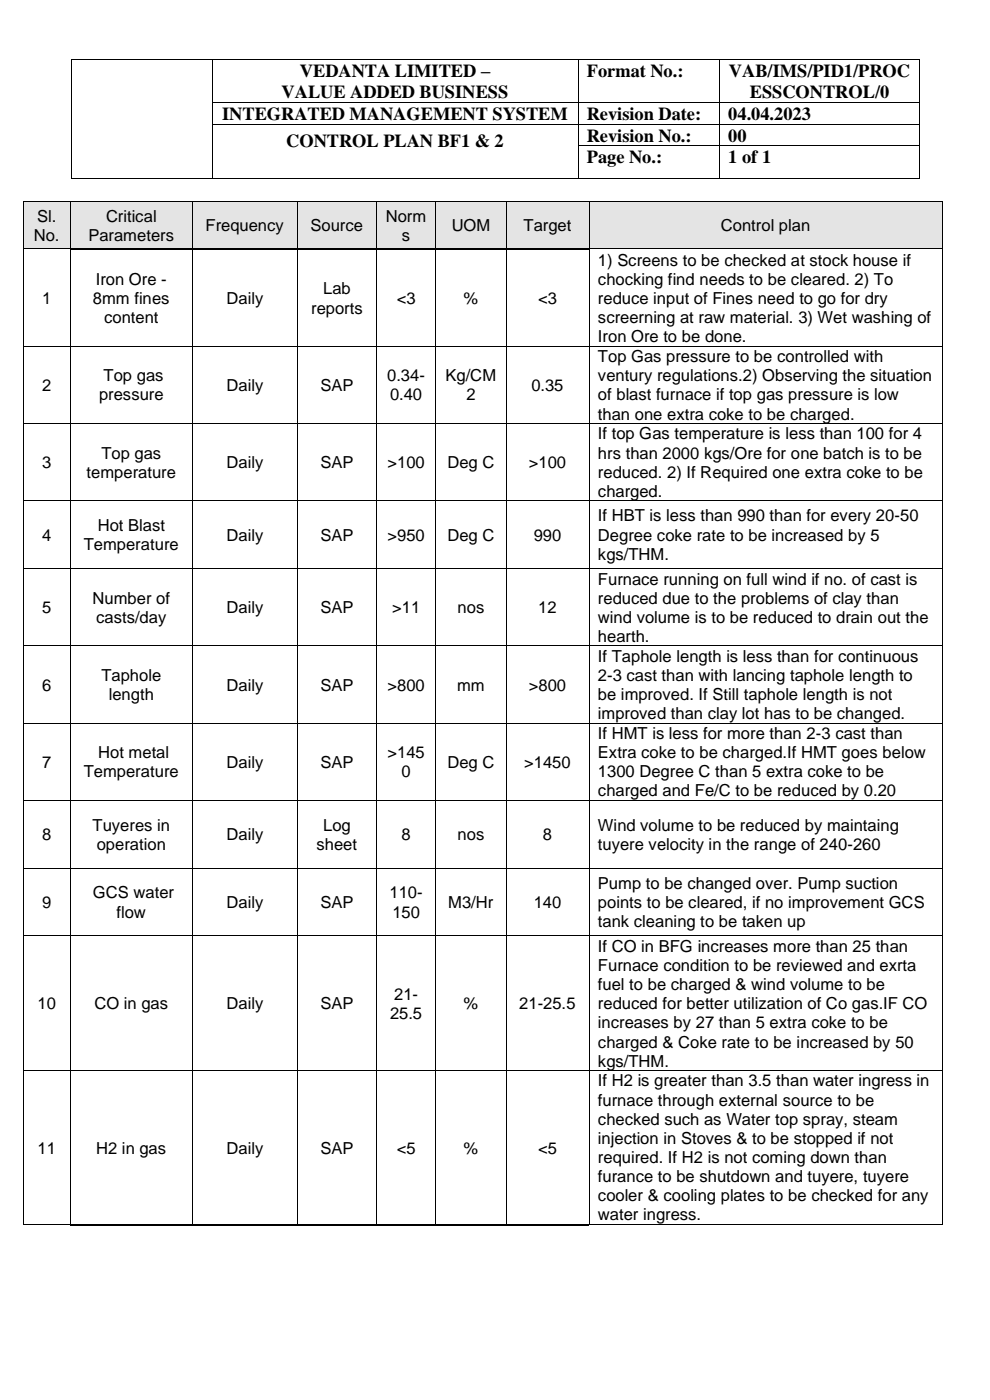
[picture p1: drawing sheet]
<svg xmlns="http://www.w3.org/2000/svg" width="210mm" height="297mm" viewBox="0 0 210 297" stroke-linecap="round" stroke-linejoin="round" font-family="sans-serif">
<defs><g id="words">
<g font-size="3.9">
<text x="63.6" y="16.3">VEDANTA LIMITED –</text>
<text x="124.5" y="16.3">Format No.:</text>
<text x="154.6" y="16.3">VAB/IMS/PID1/PROC</text>
<text x="59.7" y="20.7">VALUE ADDED BUSINESS</text>
<text x="159.1" y="20.7">ESSCONTROL/0</text>
<text x="47.1" y="25.4">INTEGRATED MANAGEMENT SYSTEM</text>
<text x="124.5" y="25.4">Revision Date:</text>
<text x="154.5" y="25.4">04.04.2023</text>
<text x="60.7" y="31.2">CONTROL PLAN BF1 &amp; 2</text>
<text x="124.5" y="30">Revision No.:</text>
<text x="124.5" y="34.6">Page No.:</text>
<text x="154.5" y="30">00</text>
<text x="154.5" y="34.7">1 of 1</text>
</g>
<g font-size="3.5">
<text x="7.9" y="47">Sl.</text>
<text x="22.5" y="47">Critical</text>
<text x="81.8" y="47">Norm</text>
<text x="7.2" y="51.1">No.</text>
<text x="18.8" y="51.1">Parameters</text>
<text x="43.6" y="49">Frequency</text>
<text x="65.9" y="49">Source</text>
<text x="85.3" y="51.1">s</text>
<text x="95.8" y="49">UOM</text>
<text x="111.1" y="49">Target</text>
<text x="152.9" y="49">Control plan</text>
<text x="126.9" y="56.4">1) Screens to be checked at stock house if</text>
<text x="8.9" y="64.5">1</text>
<text x="19.7" y="64.5">8mm fines</text>
<text x="20.3" y="60.4">Iron Ore -</text>
<text x="48.1" y="64.5">Daily</text>
<text x="68.6" y="62.4">Lab</text>
<text x="84.2" y="64.5">&lt;3</text>
<text x="98.4" y="64.5">%</text>
<text x="114.2" y="64.5">&lt;3</text>
<text x="126.9" y="60.4">chocking find needs to be cleared. 2) To</text>
<text x="126.9" y="64.5">reduce input of Fines need to go for dry</text>
<text x="22.1" y="68.5">content</text>
<text x="66" y="66.5">reports</text>
<text x="126.9" y="68.5">screerning at raw material. 3) Wet washing of</text>
<text x="126.9" y="72.6">Iron Ore to be done.</text>
<text x="126.9" y="76.8">Top Gas pressure to be controlled with</text>
<text x="8.9" y="82.9">2</text>
<text x="22" y="80.9">Top gas</text>
<text x="48.1" y="82.9">Daily</text>
<text x="68" y="82.9">SAP</text>
<text x="82.1" y="80.9">0.34-</text>
<text x="94.5" y="80.9">Kg/CM</text>
<text x="112.7" y="82.9">0.35</text>
<text x="126.9" y="80.9">ventury regulations.2) Observing the situation</text>
<text x="21" y="84.9">pressure</text>
<text x="82.7" y="84.9">0.40</text>
<text x="99" y="84.9">2</text>
<text x="126.9" y="84.9">of blast furnace if top gas pressure is low</text>
<text x="126.9" y="89">than one extra coke to be charged.</text>
<text x="126.9" y="93.2">If top Gas temperature is less than 100 for 4</text>
<text x="8.9" y="99.3">3</text>
<text x="18.4" y="101.4">temperature</text>
<text x="21.5" y="97.3">Top gas</text>
<text x="48.1" y="99.3">Daily</text>
<text x="68" y="99.3">SAP</text>
<text x="82.2" y="99.3">&gt;100</text>
<text x="94.9" y="99.3">Deg C</text>
<text x="112.2" y="99.3">&gt;100</text>
<text x="126.9" y="97.3">hrs than 2000 kgs/Ore for one batch is to be</text>
<text x="126.9" y="101.4">reduced. 2) If Required one extra coke to be</text>
<text x="126.9" y="105.4">charged.</text>
<text x="20.7" y="112.7">Hot Blast</text>
<text x="126.9" y="110.6">If HBT is less than 990 than for every 20-50</text>
<text x="8.9" y="114.7">4</text>
<text x="17.8" y="116.7">Temperature</text>
<text x="48.1" y="114.7">Daily</text>
<text x="68" y="114.7">SAP</text>
<text x="82.2" y="114.7">&gt;950</text>
<text x="94.9" y="114.7">Deg C</text>
<text x="113.2" y="114.7">990</text>
<text x="126.9" y="114.7">Degree coke rate to be increased by 5</text>
<text x="126.9" y="118.8">kgs/THM.</text>
<text x="126.9" y="124">Furnace running on full wind if no. of cast is</text>
<text x="8.9" y="130.1">5</text>
<text x="19.6" y="128.1">Number of</text>
<text x="48.1" y="130.1">Daily</text>
<text x="68" y="130.1">SAP</text>
<text x="83.2" y="130.1">&gt;11</text>
<text x="97.1" y="130.1">nos</text>
<text x="114.2" y="130.1">12</text>
<text x="126.9" y="128.1">reduced due to the problems of clay than</text>
<text x="20.4" y="132.1">casts/day</text>
<text x="126.9" y="132.1">wind volume is to be reduced to drain out the</text>
<text x="126.9" y="136.2">hearth.</text>
<text x="126.9" y="140.4">If Taphole length is less than for continuous</text>
<text x="8.9" y="146.5">6</text>
<text x="21.5" y="144.5">Taphole</text>
<text x="23.1" y="148.5">length</text>
<text x="48.1" y="146.5">Daily</text>
<text x="68" y="146.5">SAP</text>
<text x="82.2" y="146.5">&gt;800</text>
<text x="97" y="146.5">mm</text>
<text x="112.2" y="146.5">&gt;800</text>
<text x="126.9" y="144.5">2-3 cast than with lancing taphole length to</text>
<text x="126.9" y="148.5">be improved. If Still taphole length is not</text>
<text x="126.9" y="152.6">improved than clay lot has to be changed.</text>
<text x="20.8" y="160.9">Hot metal</text>
<text x="82.2" y="160.9">&gt;145</text>
<text x="126.9" y="156.8">If HMT is less for more than 2-3 cast than</text>
<text x="126.9" y="160.9">Extra coke to be charged.If HMT goes below</text>
<text x="8.9" y="162.9">7</text>
<text x="17.8" y="164.9">Temperature</text>
<text x="48.1" y="162.9">Daily</text>
<text x="68" y="162.9">SAP</text>
<text x="85.2" y="164.9">0</text>
<text x="94.9" y="162.9">Deg C</text>
<text x="111.2" y="162.9">&gt;1450</text>
<text x="126.9" y="164.9">1300 Degree C than 5 extra coke to be</text>
<text x="126.9" y="169">charged and Fe/C to be reduced by 0.20</text>
<text x="8.9" y="178.3">8</text>
<text x="19.6" y="176.3">Tuyeres in</text>
<text x="48.1" y="178.3">Daily</text>
<text x="68.6" y="176.3">Log</text>
<text x="85.2" y="178.3">8</text>
<text x="97.1" y="178.3">nos</text>
<text x="115.2" y="178.3">8</text>
<text x="126.9" y="176.3">Wind volume to be reduced by maintaing</text>
<text x="20.5" y="180.3">operation</text>
<text x="67.2" y="180.3">sheet</text>
<text x="126.9" y="180.3">tuyere velocity in the range of 240-260</text>
<text x="19.7" y="190.6">GCS water</text>
<text x="82.7" y="190.6">110-</text>
<text x="126.9" y="188.6">Pump to be changed over. Pump suction</text>
<text x="8.9" y="192.6">9</text>
<text x="24.7" y="194.7">flow</text>
<text x="48.1" y="192.6">Daily</text>
<text x="68" y="192.6">SAP</text>
<text x="83.2" y="194.7">150</text>
<text x="95.1" y="192.6">M3/Hr</text>
<text x="113.2" y="192.6">140</text>
<text x="126.9" y="192.6">points to be cleared, if no improvement GCS</text>
<text x="126.9" y="196.7">tank cleaning to be taken up</text>
<text x="126.9" y="201.9">If CO in BFG increases more than 25 than</text>
<text x="126.9" y="206">Furnace condition to be reviewed and exrta</text>
<text x="8" y="214.1">10</text>
<text x="20" y="214.1">CO in gas</text>
<text x="48.1" y="214.1">Daily</text>
<text x="68" y="214.1">SAP</text>
<text x="83.6" y="212.1">21-</text>
<text x="98.4" y="214.1">%</text>
<text x="110.2" y="214.1">21-25.5</text>
<text x="126.9" y="210.1">fuel to be charged &amp; wind volume to be</text>
<text x="126.9" y="214.1">reduced for better utilization of Co gas.IF CO</text>
<text x="82.7" y="216.1">25.5</text>
<text x="126.9" y="218.2">increases by 27 than 5 extra coke to be</text>
<text x="126.9" y="222.2">charged &amp; Coke rate to be increased by 50</text>
<text x="126.9" y="226.3">kgs/THM.</text>
<text x="126.9" y="230.5">If H2 is greater than 3.5 than water ingress in</text>
<text x="126.9" y="234.6">furnace through external source to be</text>
<text x="126.9" y="238.6">checked such as Water top spray, steam</text>
<text x="8" y="244.7">11</text>
<text x="20.4" y="244.7">H2 in gas</text>
<text x="48.1" y="244.7">Daily</text>
<text x="68" y="244.7">SAP</text>
<text x="84.2" y="244.7">&lt;5</text>
<text x="98.4" y="244.7">%</text>
<text x="114.2" y="244.7">&lt;5</text>
<text x="126.9" y="242.7">injection in Stoves &amp; to be stopped if not</text>
<text x="126.9" y="246.8">required. If H2 is not coming down than</text>
<text x="126.9" y="250.8">furance to be shutdown and tuyere, tuyere</text>
<text x="126.9" y="254.8">cooler &amp; cooling plates to be checked for any</text>
<text x="126.9" y="258.9">water ingress.</text>
</g>
</g></defs>
<g fill="#000">
<path d="M15 12.5h.2v.2h-.2z" fill-rule="evenodd"/>
<path d="M15 12.5h.2v.2h-.2z" fill-rule="evenodd"/>
<path d="M45 12.5h.2v.2h-.2z" fill-rule="evenodd"/>
<path d="M122.5 12.5h.2v.2h-.2z" fill-rule="evenodd"/>
<path d="M152.5 12.5h.2v.2h-.2z" fill-rule="evenodd"/>
<path d="M195 12.5h.2v.2h-.2z" fill-rule="evenodd"/>
<path d="M195 12.5h.2v.2h-.2z" fill-rule="evenodd"/>
<path d="M15 21.6h.2v.2h-.2z" fill-rule="evenodd"/>
<path d="M15 26.2h.2v.2h-.2z" fill-rule="evenodd"/>
<path d="M15 30.9h.2v.1h-.2z" fill-rule="evenodd"/>
<path d="M15 37.7h.2v.2h-.2z" fill-rule="evenodd"/>
<path d="M15 37.7h.2v.2h-.2z" fill-rule="evenodd"/>
<path d="M45 21.6h.2v.2h-.2z" fill-rule="evenodd"/>
<path d="M45 26.2h.2v.2h-.2z" fill-rule="evenodd"/>
<path d="M45 30.9h.2v.1h-.2z" fill-rule="evenodd"/>
<path d="M45 37.7h.2v.2h-.2z" fill-rule="evenodd"/>
<path d="M122.5 21.6h.2v.2h-.2z" fill-rule="evenodd"/>
<path d="M122.5 26.2h.2v.2h-.2z" fill-rule="evenodd"/>
<path d="M122.5 30.9h.2v.1h-.2z" fill-rule="evenodd"/>
<path d="M122.5 37.7h.2v.2h-.2z" fill-rule="evenodd"/>
<path d="M152.5 21.6h.2v.2h-.2z" fill-rule="evenodd"/>
<path d="M152.5 26.2h.2v.2h-.2z" fill-rule="evenodd"/>
<path d="M152.5 30.9h.2v.1h-.2z" fill-rule="evenodd"/>
<path d="M152.5 37.7h.2v.2h-.2z" fill-rule="evenodd"/>
<path d="M195 21.6h.2v.2h-.2z" fill-rule="evenodd"/>
<path d="M195 26.2h.2v.2h-.2z" fill-rule="evenodd"/>
<path d="M195 30.9h.2v.1h-.2z" fill-rule="evenodd"/>
<path d="M195 37.7h.2v.2h-.2z" fill-rule="evenodd"/>
<path d="M195 37.7h.2v.2h-.2z" fill-rule="evenodd"/>
</g>
<g fill="none" stroke="#000" stroke-width=".21">
<path d="M15.1 12.7v8.9M15.2 12.6h29.8M45.1 12.7v8.9M45.2 12.6h77.3M122.6 12.7v8.9M122.7 12.6h29.8M152.6 12.7v8.9M152.7 12.6h42.3M195.1 12.7v8.9M15.1 21.8v4.4M15.1 26.4v4.5M15.1 31v6.7"/>
<path d="M15.2 37.8h29.8M45.1 21.8v4.4M45.1 26.4v4.5M45.1 31v6.7M45.2 21.7h77.3M45.2 26.3h77.3M45.2 37.8h77.3M122.6 21.8v4.4M122.6 26.4v4.5M122.6 31v6.7M122.7 21.7h29.8M122.7 26.3h29.8"/>
<path d="M122.7 31h29.8M122.7 37.8h29.8M152.6 21.8v4.4M152.6 26.4v4.5M152.6 31v6.7M152.7 21.7h42.3M152.7 26.3h42.3M152.7 31h42.3M152.7 37.8h42.3M195.1 21.8v4.4M195.1 26.4v4.5M195.1 31v6.7"/>
</g>
<g fill="#dce6f1">
<path d="M5.1 42.8h9.7v9.9h-9.7z" fill-rule="evenodd"/>
<path d="M6.9 43.7h6.1v4.1h-6.1z" fill-rule="evenodd"/>
<path d="M6.9 47.8h6.1v4h-6.1z" fill-rule="evenodd"/>
<path d="M14.9 42.8h25.9v9.9h-25.9z" fill-rule="evenodd"/>
<path d="M16.8 43.7h22.2v4.1h-22.2z" fill-rule="evenodd"/>
<path d="M16.8 47.8h22.2v4h-22.2z" fill-rule="evenodd"/>
<path d="M40.9 42.8h22.1v9.9h-22.1z" fill-rule="evenodd"/>
<path d="M42.8 45.7h18.3v4.1h-18.3z" fill-rule="evenodd"/>
<path d="M63 42.8h16.9v9.9h-16.9z" fill-rule="evenodd"/>
<path d="M64.9 45.7h13.1v4.1h-13.1z" fill-rule="evenodd"/>
<path d="M79.9 42.8h12.4v9.9h-12.4z" fill-rule="evenodd"/>
<path d="M81.8 43.7h8.7v4.1h-8.7z" fill-rule="evenodd"/>
<path d="M81.8 47.8h8.7v4h-8.7z" fill-rule="evenodd"/>
<path d="M92.4 42.8h14.9v9.9h-14.9z" fill-rule="evenodd"/>
<path d="M94.3 45.7h11.2v4.1h-11.2z" fill-rule="evenodd"/>
<path d="M107.5 42.8h17.4v9.9h-17.4z" fill-rule="evenodd"/>
<path d="M109.3 45.7h13.7v4.1h-13.7z" fill-rule="evenodd"/>
<path d="M125 42.8h74.9v9.9h-74.9z" fill-rule="evenodd"/>
<path d="M126.9 45.7h71.2v4.1h-71.2z" fill-rule="evenodd"/>
</g>
<g fill="#000">
<path d="M4.9 42.6h.2v.2h-.2z" fill-rule="evenodd"/>
<path d="M4.9 42.6h.2v.2h-.2z" fill-rule="evenodd"/>
<path d="M14.8 42.6h.1v.2h-.1z" fill-rule="evenodd"/>
<path d="M40.8 42.6h.2v.2h-.2z" fill-rule="evenodd"/>
<path d="M63 42.6h.1v.2h-.1z" fill-rule="evenodd"/>
<path d="M79.9 42.6h.1v.2h-.1z" fill-rule="evenodd"/>
<path d="M92.4 42.6h.2v.2h-.2z" fill-rule="evenodd"/>
<path d="M107.4 42.6h.1v.2h-.1z" fill-rule="evenodd"/>
<path d="M124.9 42.6h.1v.2h-.1z" fill-rule="evenodd"/>
<path d="M199.9 42.6h.2v.2h-.2z" fill-rule="evenodd"/>
<path d="M199.9 42.6h.2v.2h-.2z" fill-rule="evenodd"/>
</g>
<g fill="none" stroke="#000" stroke-width=".21">
<path d="M5 42.8v9.9M5.1 42.7h9.7M14.9 42.8v9.9M14.9 42.7h25.9M40.9 42.8v9.9M41 42.7h22M63 42.8v9.9M63.1 42.7h16.8M79.9 42.8v9.9M80 42.7h12.4M92.5 42.8v9.9M92.6 42.7h14.8"/>
<path d="M107.5 42.8v9.9M107.5 42.7h17.4M125 42.8v9.9M125 42.7h74.9M200 42.8v9.9"/>
</g>
<g fill="#fff">
<path d="M79.9 53.1h12.4v20.3h-12.4z" fill-rule="evenodd"/>
<path d="M81.8 61.2h8.7v4h-8.7z" fill-rule="evenodd"/>
<path d="M107.5 53.1h17.4v20.3h-17.4z" fill-rule="evenodd"/>
<path d="M109.3 61.2h13.7v4h-13.7z" fill-rule="evenodd"/>
</g>
<g fill="#000">
<path d="M4.9 52.7h.2v.4h-.2z" fill-rule="evenodd"/>
<path d="M14.8 52.7h.1v.4h-.1z" fill-rule="evenodd"/>
<path d="M40.8 52.7h.4v.4h-.4z" fill-rule="evenodd"/>
<path d="M63 52.7h.3v.4h-.3z" fill-rule="evenodd"/>
<path d="M79.9 52.7h.3v.4h-.3z" fill-rule="evenodd"/>
<path d="M92.4 52.7h.3v.4h-.3z" fill-rule="evenodd"/>
<path d="M107.4 52.7h.3v.4h-.3z" fill-rule="evenodd"/>
<path d="M124.9 52.7h.1v.4h-.1z" fill-rule="evenodd"/>
<path d="M199.9 52.7h.2v.4h-.2z" fill-rule="evenodd"/>
</g>
<path d="M5 53.1v20.3M5.1 52.8h9.7M14.9 53.1v20.3M40.9 53.1v20.3M63 53.1v20.3M79.9 53.1v20.3M92.5 53.1v20.3M107.5 53.1v20.3M125 53.1v20.3M125 52.8h74.9M200 53.1v20.3" fill="none" stroke="#000" stroke-width=".21"/>
<path d="M14.9 52.9h25.9M41.2 52.9h21.8M63.3 52.9h16.6M80.2 52.9h12.2M92.7 52.9h14.7M107.7 52.9h17.2" fill="none" stroke="#000" stroke-width=".34"/>
<g fill="#fff">
<path d="M79.9 73.5h12.4v16.3h-12.4z" fill-rule="evenodd"/>
<path d="M81.8 77.6h8.7v4h-8.7z" fill-rule="evenodd"/>
<path d="M81.8 81.6h8.7v4.1h-8.7z" fill-rule="evenodd"/>
<path d="M107.5 73.5h17.4v16.3h-17.4z" fill-rule="evenodd"/>
<path d="M109.3 79.6h13.7v4.1h-13.7z" fill-rule="evenodd"/>
</g>
<g fill="#000">
<path d="M4.9 73.4h.2v.1h-.2z" fill-rule="evenodd"/>
<path d="M14.8 73.4h.1v.1h-.1z" fill-rule="evenodd"/>
<path d="M40.8 73.4h.2v.1h-.2z" fill-rule="evenodd"/>
<path d="M63 73.4h.1v.1h-.1z" fill-rule="evenodd"/>
<path d="M79.9 73.4h.1v.1h-.1z" fill-rule="evenodd"/>
<path d="M92.4 73.4h.2v.1h-.2z" fill-rule="evenodd"/>
<path d="M107.4 73.4h.1v.1h-.1z" fill-rule="evenodd"/>
<path d="M124.9 73.4h.1v.1h-.1z" fill-rule="evenodd"/>
<path d="M199.9 73.4h.2v.1h-.2z" fill-rule="evenodd"/>
</g>
<g fill="none" stroke="#000" stroke-width=".21">
<path d="M5 73.5v16.3M5.1 73.5h9.7M14.9 73.5v16.3M14.9 73.5h25.9M40.9 73.5v16.3M41 73.5h22M63 73.5v16.3M63.1 73.5h16.8M79.9 73.5v16.3M80 73.5h12.4M92.5 73.5v16.3M92.6 73.5h14.8"/>
<path d="M107.5 73.5v16.3M107.5 73.5h17.4M125 73.5v16.3M125 73.5h74.9M200 73.5v16.3"/>
</g>
<g fill="#fff">
<path d="M79.9 89.9h12.4v16.3h-12.4z" fill-rule="evenodd"/>
<path d="M81.8 96h8.7v4.1h-8.7z" fill-rule="evenodd"/>
<path d="M107.5 89.9h17.4v16.3h-17.4z" fill-rule="evenodd"/>
<path d="M109.3 96h13.7v4.1h-13.7z" fill-rule="evenodd"/>
</g>
<g fill="#000">
<path d="M4.9 89.8h.2v.1h-.2z" fill-rule="evenodd"/>
<path d="M14.8 89.8h.1v.1h-.1z" fill-rule="evenodd"/>
<path d="M40.8 89.8h.2v.1h-.2z" fill-rule="evenodd"/>
<path d="M63 89.8h.1v.1h-.1z" fill-rule="evenodd"/>
<path d="M79.9 89.8h.1v.1h-.1z" fill-rule="evenodd"/>
<path d="M92.4 89.8h.2v.1h-.2z" fill-rule="evenodd"/>
<path d="M107.4 89.8h.1v.1h-.1z" fill-rule="evenodd"/>
<path d="M124.9 89.8h.1v.1h-.1z" fill-rule="evenodd"/>
<path d="M199.9 89.8h.2v.1h-.2z" fill-rule="evenodd"/>
</g>
<g fill="none" stroke="#000" stroke-width=".21">
<path d="M5 89.9v16.3M5.1 89.8h9.7M14.9 89.9v16.3M14.9 89.8h25.9M40.9 89.9v16.3M41 89.8h22M63 89.9v16.3M63.1 89.8h16.8M79.9 89.9v16.3M80 89.8h12.4M92.5 89.9v16.3M92.6 89.8h14.8"/>
<path d="M107.5 89.9v16.3M107.5 89.8h17.4M125 89.9v16.3M125 89.8h74.9M200 89.9v16.3"/>
</g>
<g fill="#fff">
<path d="M79.9 106.4h12.4v14.1h-12.4z" fill-rule="evenodd"/>
<path d="M81.8 111.4h8.7v4.1h-8.7z" fill-rule="evenodd"/>
<path d="M107.5 106.4h17.4v14.1h-17.4z" fill-rule="evenodd"/>
<path d="M109.3 111.4h13.7v4.1h-13.7z" fill-rule="evenodd"/>
</g>
<g fill="#000">
<path d="M4.9 106.2h.2v.2h-.2z" fill-rule="evenodd"/>
<path d="M14.8 106.2h.1v.2h-.1z" fill-rule="evenodd"/>
<path d="M40.8 106.2h.2v.2h-.2z" fill-rule="evenodd"/>
<path d="M63 106.2h.1v.2h-.1z" fill-rule="evenodd"/>
<path d="M79.9 106.2h.1v.2h-.1z" fill-rule="evenodd"/>
<path d="M92.4 106.2h.2v.2h-.2z" fill-rule="evenodd"/>
<path d="M107.4 106.2h.1v.2h-.1z" fill-rule="evenodd"/>
<path d="M124.9 106.2h.1v.2h-.1z" fill-rule="evenodd"/>
<path d="M199.9 106.2h.2v.2h-.2z" fill-rule="evenodd"/>
</g>
<g fill="none" stroke="#000" stroke-width=".21">
<path d="M5 106.4v14.1M5.1 106.3h9.7M14.9 106.4v14.1M14.9 106.3h25.9M40.9 106.4v14.1M41 106.3h22M63 106.4v14.1M63.1 106.3h16.8M79.9 106.4v14.1M80 106.3h12.4M92.5 106.4v14.1M92.6 106.3h14.8"/>
<path d="M107.5 106.4v14.1M107.5 106.3h17.4M125 106.4v14.1M125 106.3h74.9M200 106.4v14.1"/>
</g>
<g fill="#fff">
<path d="M79.9 120.7h12.4v16.2h-12.4z" fill-rule="evenodd"/>
<path d="M81.8 126.8h8.7v4h-8.7z" fill-rule="evenodd"/>
<path d="M107.5 120.7h17.4v16.2h-17.4z" fill-rule="evenodd"/>
<path d="M109.3 126.8h13.7v4h-13.7z" fill-rule="evenodd"/>
</g>
<g fill="#000">
<path d="M4.9 120.5h.2v.2h-.2z" fill-rule="evenodd"/>
<path d="M14.8 120.5h.1v.2h-.1z" fill-rule="evenodd"/>
<path d="M40.8 120.5h.2v.2h-.2z" fill-rule="evenodd"/>
<path d="M63 120.5h.1v.2h-.1z" fill-rule="evenodd"/>
<path d="M79.9 120.5h.1v.2h-.1z" fill-rule="evenodd"/>
<path d="M92.4 120.5h.2v.2h-.2z" fill-rule="evenodd"/>
<path d="M107.4 120.5h.1v.2h-.1z" fill-rule="evenodd"/>
<path d="M124.9 120.5h.1v.2h-.1z" fill-rule="evenodd"/>
<path d="M199.9 120.5h.2v.2h-.2z" fill-rule="evenodd"/>
</g>
<g fill="none" stroke="#000" stroke-width=".21">
<path d="M5 120.7v16.2M5.1 120.6h9.7M14.9 120.7v16.2M14.9 120.6h25.9M40.9 120.7v16.2M41 120.6h22M63 120.7v16.2M63.1 120.6h16.8M79.9 120.7v16.2M80 120.6h12.4M92.5 120.7v16.2M92.6 120.6h14.8"/>
<path d="M107.5 120.7v16.2M107.5 120.6h17.4M125 120.7v16.2M125 120.6h74.9M200 120.7v16.2"/>
</g>
<g fill="#fff">
<path d="M79.9 137.1h12.4v16.3h-12.4z" fill-rule="evenodd"/>
<path d="M81.8 143.2h8.7v4.1h-8.7z" fill-rule="evenodd"/>
<path d="M107.5 137.1h17.4v16.3h-17.4z" fill-rule="evenodd"/>
<path d="M109.3 143.2h13.7v4.1h-13.7z" fill-rule="evenodd"/>
</g>
<g fill="#000">
<path d="M4.9 136.9h.2v.2h-.2z" fill-rule="evenodd"/>
<path d="M14.8 136.9h.1v.2h-.1z" fill-rule="evenodd"/>
<path d="M40.8 136.9h.2v.2h-.2z" fill-rule="evenodd"/>
<path d="M63 136.9h.1v.2h-.1z" fill-rule="evenodd"/>
<path d="M79.9 136.9h.1v.2h-.1z" fill-rule="evenodd"/>
<path d="M92.4 136.9h.2v.2h-.2z" fill-rule="evenodd"/>
<path d="M107.4 136.9h.1v.2h-.1z" fill-rule="evenodd"/>
<path d="M124.9 136.9h.1v.2h-.1z" fill-rule="evenodd"/>
<path d="M199.9 136.9h.2v.2h-.2z" fill-rule="evenodd"/>
</g>
<g fill="none" stroke="#000" stroke-width=".21">
<path d="M5 137.1v16.3M5.1 137h9.7M14.9 137.1v16.3M14.9 137h25.9M40.9 137.1v16.3M41 137h22M63 137.1v16.3M63.1 137h16.8M79.9 137.1v16.3M80 137h12.4M92.5 137.1v16.3M92.6 137h14.8"/>
<path d="M107.5 137.1v16.3M107.5 137h17.4M125 137.1v16.3M125 137h74.9M200 137.1v16.3"/>
</g>
<g fill="#fff">
<path d="M79.9 153.5h12.4v16.2h-12.4z" fill-rule="evenodd"/>
<path d="M81.8 157.6h8.7v4.1h-8.7z" fill-rule="evenodd"/>
<path d="M81.8 161.7h8.7v4h-8.7z" fill-rule="evenodd"/>
<path d="M107.5 153.5h17.4v16.2h-17.4z" fill-rule="evenodd"/>
<path d="M109.3 159.6h13.7v4h-13.7z" fill-rule="evenodd"/>
</g>
<g fill="#000">
<path d="M4.9 153.4h.2v.1h-.2z" fill-rule="evenodd"/>
<path d="M14.8 153.4h.1v.1h-.1z" fill-rule="evenodd"/>
<path d="M40.8 153.4h.2v.1h-.2z" fill-rule="evenodd"/>
<path d="M63 153.4h.1v.1h-.1z" fill-rule="evenodd"/>
<path d="M79.9 153.4h.1v.1h-.1z" fill-rule="evenodd"/>
<path d="M92.4 153.4h.2v.1h-.2z" fill-rule="evenodd"/>
<path d="M107.4 153.4h.1v.1h-.1z" fill-rule="evenodd"/>
<path d="M124.9 153.4h.1v.1h-.1z" fill-rule="evenodd"/>
<path d="M199.9 153.4h.2v.1h-.2z" fill-rule="evenodd"/>
</g>
<g fill="none" stroke="#000" stroke-width=".21">
<path d="M5 153.5v16.2M5.1 153.4h9.7M14.9 153.5v16.2M14.9 153.4h25.9M40.9 153.5v16.2M41 153.4h22M63 153.5v16.2M63.1 153.4h16.8M79.9 153.5v16.2M80 153.4h12.4M92.5 153.5v16.2M92.6 153.4h14.8"/>
<path d="M107.5 153.5v16.2M107.5 153.4h17.4M125 153.5v16.2M125 153.4h74.9M200 153.5v16.2"/>
</g>
<g fill="#fff">
<path d="M79.9 169.9h12.4v14.2h-12.4z" fill-rule="evenodd"/>
<path d="M81.8 175h8.7v4.1h-8.7z" fill-rule="evenodd"/>
<path d="M107.5 169.9h17.4v14.2h-17.4z" fill-rule="evenodd"/>
<path d="M109.3 175h13.7v4.1h-13.7z" fill-rule="evenodd"/>
</g>
<g fill="#000">
<path d="M4.9 169.7h.2v.2h-.2z" fill-rule="evenodd"/>
<path d="M14.8 169.7h.1v.2h-.1z" fill-rule="evenodd"/>
<path d="M40.8 169.7h.2v.2h-.2z" fill-rule="evenodd"/>
<path d="M63 169.7h.1v.2h-.1z" fill-rule="evenodd"/>
<path d="M79.9 169.7h.1v.2h-.1z" fill-rule="evenodd"/>
<path d="M92.4 169.7h.2v.2h-.2z" fill-rule="evenodd"/>
<path d="M107.4 169.7h.1v.2h-.1z" fill-rule="evenodd"/>
<path d="M124.9 169.7h.1v.2h-.1z" fill-rule="evenodd"/>
<path d="M199.9 169.7h.2v.2h-.2z" fill-rule="evenodd"/>
</g>
<g fill="none" stroke="#000" stroke-width=".21">
<path d="M5 169.9v14.2M5.1 169.8h9.7M14.9 169.9v14.2M14.9 169.8h25.9M40.9 169.9v14.2M41 169.8h22M63 169.9v14.2M63.1 169.8h16.8M79.9 169.9v14.2M80 169.8h12.4M92.5 169.9v14.2M92.6 169.8h14.8"/>
<path d="M107.5 169.9v14.2M107.5 169.8h17.4M125 169.9v14.2M125 169.8h74.9M200 169.9v14.2"/>
</g>
<g fill="#fff">
<path d="M79.9 184.3h12.4v14.1h-12.4z" fill-rule="evenodd"/>
<path d="M81.8 187.3h8.7v4.1h-8.7z" fill-rule="evenodd"/>
<path d="M81.8 191.4h8.7v4h-8.7z" fill-rule="evenodd"/>
<path d="M107.5 184.3h17.4v14.1h-17.4z" fill-rule="evenodd"/>
<path d="M109.3 189.3h13.7v4.1h-13.7z" fill-rule="evenodd"/>
</g>
<g fill="#000">
<path d="M4.9 184.1h.2v.2h-.2z" fill-rule="evenodd"/>
<path d="M14.8 184.1h.1v.2h-.1z" fill-rule="evenodd"/>
<path d="M40.8 184.1h.2v.2h-.2z" fill-rule="evenodd"/>
<path d="M63 184.1h.1v.2h-.1z" fill-rule="evenodd"/>
<path d="M79.9 184.1h.1v.2h-.1z" fill-rule="evenodd"/>
<path d="M92.4 184.1h.2v.2h-.2z" fill-rule="evenodd"/>
<path d="M107.4 184.1h.1v.2h-.1z" fill-rule="evenodd"/>
<path d="M124.9 184.1h.1v.2h-.1z" fill-rule="evenodd"/>
<path d="M199.9 184.1h.2v.2h-.2z" fill-rule="evenodd"/>
</g>
<g fill="none" stroke="#000" stroke-width=".21">
<path d="M5 184.3v14.1M5.1 184.2h9.7M14.9 184.3v14.1M14.9 184.2h25.9M40.9 184.3v14.1M41 184.2h22M63 184.3v14.1M63.1 184.2h16.8M79.9 184.3v14.1M80 184.2h12.4M92.5 184.3v14.1M92.6 184.2h14.8"/>
<path d="M107.5 184.3v14.1M107.5 184.2h17.4M125 184.3v14.1M125 184.2h74.9M200 184.3v14.1"/>
</g>
<g fill="#fff">
<path d="M79.9 198.7h12.4v28.3h-12.4z" fill-rule="evenodd"/>
<path d="M81.8 208.8h8.7v4h-8.7z" fill-rule="evenodd"/>
<path d="M81.8 212.8h8.7v4.1h-8.7z" fill-rule="evenodd"/>
<path d="M107.5 198.7h17.4v28.3h-17.4z" fill-rule="evenodd"/>
<path d="M109.3 210.8h13.7v4.1h-13.7z" fill-rule="evenodd"/>
</g>
<g fill="#000">
<path d="M4.9 198.4h.2v.2h-.2z" fill-rule="evenodd"/>
<path d="M14.8 198.4h.1v.2h-.1z" fill-rule="evenodd"/>
<path d="M40.8 198.4h.2v.2h-.2z" fill-rule="evenodd"/>
<path d="M63 198.4h.1v.2h-.1z" fill-rule="evenodd"/>
<path d="M79.9 198.4h.1v.2h-.1z" fill-rule="evenodd"/>
<path d="M92.4 198.4h.2v.2h-.2z" fill-rule="evenodd"/>
<path d="M107.4 198.4h.1v.2h-.1z" fill-rule="evenodd"/>
<path d="M124.9 198.4h.1v.2h-.1z" fill-rule="evenodd"/>
<path d="M199.9 198.4h.2v.2h-.2z" fill-rule="evenodd"/>
</g>
<g fill="none" stroke="#000" stroke-width=".21">
<path d="M5 198.6v28.4M5.1 198.5h9.7M14.9 198.6v28.4M14.9 198.5h25.9M40.9 198.6v28.4M41 198.5h22M63 198.6v28.4M63.1 198.5h16.8M79.9 198.6v28.4M80 198.5h12.4M92.5 198.6v28.4M92.6 198.5h14.8"/>
<path d="M107.5 198.6v28.4M107.5 198.5h17.4M125 198.6v28.4M125 198.5h74.9M200 198.6v28.4"/>
</g>
<g fill="#fff">
<path d="M79.9 227.2h12.4v32.5h-12.4z" fill-rule="evenodd"/>
<path d="M81.8 241.4h8.7v4.1h-8.7z" fill-rule="evenodd"/>
<path d="M107.5 227.2h17.4v32.5h-17.4z" fill-rule="evenodd"/>
<path d="M109.3 241.4h13.7v4.1h-13.7z" fill-rule="evenodd"/>
</g>
<g fill="#000">
<path d="M4.9 227h.2v.2h-.2z" fill-rule="evenodd"/>
<path d="M14.8 227h.1v.2h-.1z" fill-rule="evenodd"/>
<path d="M40.8 227h.2v.2h-.2z" fill-rule="evenodd"/>
<path d="M63 227h.1v.2h-.1z" fill-rule="evenodd"/>
<path d="M79.9 227h.1v.2h-.1z" fill-rule="evenodd"/>
<path d="M92.4 227h.2v.2h-.2z" fill-rule="evenodd"/>
<path d="M107.4 227h.1v.2h-.1z" fill-rule="evenodd"/>
<path d="M124.9 227h.1v.2h-.1z" fill-rule="evenodd"/>
<path d="M199.9 227h.2v.2h-.2z" fill-rule="evenodd"/>
<path d="M4.9 259.7h.2v.2h-.2z" fill-rule="evenodd"/>
<path d="M4.9 259.7h.2v.2h-.2z" fill-rule="evenodd"/>
<path d="M14.8 259.7h.1v.2h-.1z" fill-rule="evenodd"/>
<path d="M14.8 259.7h.1v.2h-.1z" fill-rule="evenodd"/>
<path d="M124.9 259.7h.1v.2h-.1z" fill-rule="evenodd"/>
<path d="M124.9 259.7h.1v.2h-.1z" fill-rule="evenodd"/>
<path d="M199.9 259.7h.2v.2h-.2z" fill-rule="evenodd"/>
<path d="M199.9 259.7h.2v.2h-.2z" fill-rule="evenodd"/>
<path d="M40.8 259.7h.4v.4h-.4z" fill-rule="evenodd"/>
<path d="M63 259.7h.3v.4h-.3z" fill-rule="evenodd"/>
<path d="M79.9 259.7h.3v.4h-.3z" fill-rule="evenodd"/>
<path d="M92.4 259.7h.3v.4h-.3z" fill-rule="evenodd"/>
<path d="M107.4 259.7h.3v.4h-.3z" fill-rule="evenodd"/>
</g>
<g fill="none" stroke="#000" stroke-width=".21">
<path d="M5 227.2v32.5M5.1 227.1h9.7M14.9 227.2v32.5M14.9 227.1h25.9M40.9 227.2v32.5M41 227.1h22M63 227.2v32.5M63.1 227.1h16.8M79.9 227.2v32.5M80 227.1h12.4M92.5 227.2v32.5M92.6 227.1h14.8"/>
<path d="M107.5 227.2v32.5M107.5 227.1h17.4M125 227.2v32.5M125 227.1h74.9M200 227.2v32.5M5.1 259.8h9.7M125 259.8h74.9"/>
</g>
<path d="M14.9 259.9h25.9M41.2 259.9h21.8M63.3 259.9h16.6M80.2 259.9h12.2M92.7 259.9h14.7M107.7 259.9h17.2" fill="none" stroke="#000" stroke-width=".34"/>
<use href="#words"/>
</svg>
